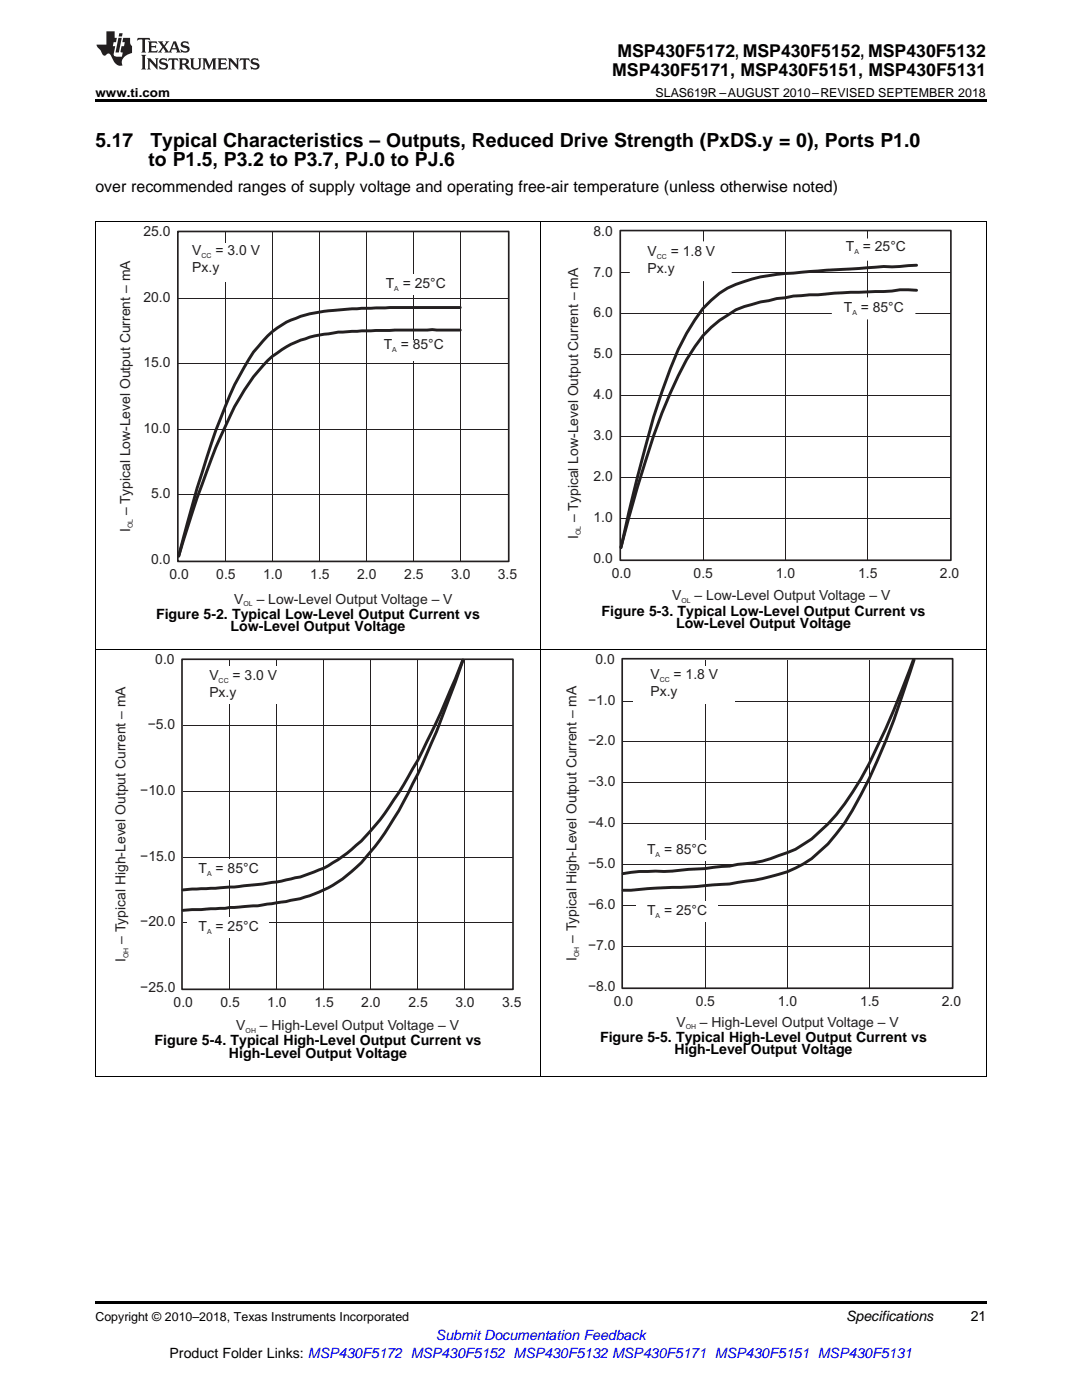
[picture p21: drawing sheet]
<svg xmlns="http://www.w3.org/2000/svg" width="216mm" height="279mm" viewBox="0 0 216 279" stroke-linecap="round" stroke-linejoin="round" font-family="sans-serif">
<defs><g id="words">
<g font-size="3.9">
<text x="19" y="29.3">5.17</text>
<text x="30" y="29.3">Typical Characteristics – Outputs, Reduced Drive Strength (PxDS.y = 0), Ports P1.0</text>
<text x="29.6" y="33.2">to P1.5, P3.2 to P3.7, PJ.0 to PJ.6</text>
</g>
<g font-size="3.5">
<text x="123.2" y="11.3">MSP430F5172, MSP430F5152, MSP430F5132</text>
<text x="122.2" y="15.2">MSP430F5171, MSP430F5151, MSP430F5131</text>
</g>
<text font-size="3.2" x="19" y="38.3">over recommended ranges of supply voltage and operating free-air temperature (unless otherwise noted)</text>
<g font-size="2.8" fill="#231f20">
<text x="28.6" y="47.1">25.0</text>
<text x="118.4" y="47">8.0</text>
<text x="38.4" y="50.9">V</text>
<text x="43" y="50.9">= 3.0 V</text>
<text x="129.2" y="51.1">V</text>
<text x="133.8" y="51.1">= 1.8 V</text>
<text x="168.8" y="50.2">T = 25°C</text>
<text x="38.4" y="54.3">Px.y</text>
<text x="77" y="57.6">T = 25°C</text>
<text x="118.4" y="55.2">7.0</text>
<text x="129.2" y="54.4">Px.y</text>
<text x="28.6" y="60.2">20.0</text>
<text x="118.4" y="63.3">6.0</text>
<text x="168.4" y="62.3">T = 85°C</text>
<text x="76.6" y="69.7">T = 85°C</text>
<text x="118.4" y="71.5">5.0</text>
<text x="28.6" y="73.3">15.0</text>
<text x="118.4" y="79.7">4.0</text>
<text x="28.6" y="86.4">10.0</text>
<text x="118.4" y="87.8">3.0</text>
<text x="118.4" y="96">2.0</text>
<text x="30.2" y="99.5">5.0</text>
<text x="26" y="106.2" transform="rotate(-90 26 106.2)">I</text>
<text x="26" y="102.8" transform="rotate(-90 26 102.8)">– Typical Low-Level Output Current – mA</text>
<text x="115.4" y="107.6" transform="rotate(-90 115.4 107.6)">I</text>
<text x="115.4" y="104.2" transform="rotate(-90 115.4 104.2)">– Typical Low-Level Output Current – mA</text>
<text x="118.4" y="104.2">1.0</text>
<text x="30.2" y="112.5">0.0</text>
<text x="118.4" y="112.3">0.0</text>
<text x="33.8" y="115.6">0.0</text>
<text x="43.2" y="115.6">0.5</text>
<text x="52.5" y="115.6">1.0</text>
<text x="61.9" y="115.6">1.5</text>
<text x="71.2" y="115.6">2.0</text>
<text x="80.7" y="115.6">2.5</text>
<text x="90" y="115.6">3.0</text>
<text x="99.3" y="115.6">3.5</text>
<text x="122.1" y="115.4">0.0</text>
<text x="134.1" y="119.8">V</text>
<text x="138.4" y="115.4">0.5</text>
<text x="138.6" y="119.8">– Low-Level Output Voltage – V</text>
<text x="154.8" y="115.4">1.0</text>
<text x="171.2" y="115.4">1.5</text>
<text x="187.6" y="115.4">2.0</text>
<text x="46.7" y="120.5">V</text>
<text x="51.2" y="120.5">– Low-Level Output Voltage – V</text>
<text x="31" y="132.5">0.0</text>
<text x="41.8" y="135.7">V</text>
<text x="46.4" y="135.7">= 3.0 V</text>
<text x="118.8" y="132.5">0.0</text>
<text x="129.8" y="135.6">V</text>
<text x="134.4" y="135.6">= 1.8 V</text>
<text x="41.8" y="139.1">Px.y</text>
<text x="117.3" y="140.6">−1.0</text>
<text x="129.8" y="139">Px.y</text>
<text x="29.5" y="145.6">−5.0</text>
<text x="117.3" y="148.8">−2.0</text>
<text x="28" y="158.7">−10.0</text>
<text x="117.3" y="156.9">−3.0</text>
<text x="117.3" y="165.1">−4.0</text>
<text x="28" y="171.8">−15.0</text>
<text x="117.3" y="173.3">−5.0</text>
<text x="129.1" y="170.4">T = 85°C</text>
<text x="39.6" y="174.2">T = 85°C</text>
<text x="28" y="184.9">−20.0</text>
<text x="39.6" y="185.9">T = 25°C</text>
<text x="117.3" y="181.4">−6.0</text>
<text x="129.1" y="182.7">T = 25°C</text>
<text x="25.1" y="192" transform="rotate(-90 25.1 192)">I</text>
<text x="25.1" y="188.4" transform="rotate(-90 25.1 188.4)">– Typical High-Level Output Current – mA</text>
<text x="115" y="191.8" transform="rotate(-90 115 191.8)">I</text>
<text x="115" y="188.2" transform="rotate(-90 115 188.2)">– Typical High-Level Output Current – mA</text>
<text x="117.3" y="189.6">−7.0</text>
<text x="28" y="197.9">−25.0</text>
<text x="117.3" y="197.7">−8.0</text>
<text x="34.6" y="201">0.0</text>
<text x="44" y="201">0.5</text>
<text x="53.3" y="201">1.0</text>
<text x="62.8" y="201">1.5</text>
<text x="72.1" y="201">2.0</text>
<text x="81.5" y="201">2.5</text>
<text x="90.9" y="201">3.0</text>
<text x="100.2" y="201">3.5</text>
<text x="122.5" y="200.8">0.0</text>
<text x="138.8" y="200.8">0.5</text>
<text x="155.2" y="200.8">1.0</text>
<text x="171.6" y="200.8">1.5</text>
<text x="187.9" y="200.8">2.0</text>
<text x="47.2" y="205.6">V</text>
<text x="51.9" y="205.6">– High-Level Output Voltage – V</text>
<text x="135" y="204.9">V</text>
<text x="139.7" y="204.9">– High-Level Output Voltage – V</text>
</g>
<g font-size="2.8">
<text x="31.2" y="123.5">Figure 5-2. Typical Low-Level Output Current vs</text>
<text x="120.1" y="122.8">Figure 5-3. Typical Low-Level Output Current vs</text>
<text x="134.9" y="125.3">Low-Level Output Voltage</text>
<text x="46" y="126">Low-Level Output Voltage</text>
<text x="30.8" y="208.6">Figure 5-4. Typical High-Level Output Current vs</text>
<text x="119.7" y="207.9">Figure 5-5. Typical High-Level Output Current vs</text>
<text x="45.7" y="211.1">High-Level Output Voltage</text>
<text x="134.6" y="210.4">High-Level Output Voltage</text>
<text x="168.8" y="263.6">Specifications</text>
<text x="193.7" y="263.6">21</text>
<text x="33.8" y="270.9">Product Folder Links: MSP430F5172 MSP430F5152 MSP430F5132 MSP430F5171 MSP430F5151 MSP430F5131</text>
</g>
<text font-size="2.8" fill="#00f" x="87" y="267.4">Submit Documentation Feedback</text>
<g font-size="2.5">
<text x="19" y="19.3">www.ti.com</text>
<text x="130.8" y="19.3">SLAS619R –AUGUST 2010–REVISED SEPTEMBER 2018</text>
<text x="19" y="263.6">Copyright © 2010–2018, Texas Instruments Incorporated</text>
</g>
<g font-size="1.4" fill="#231f20">
<text x="40.2" y="51.5">CC</text>
<text x="131.1" y="51.6">CC</text>
<text x="170.5" y="50.7">A</text>
<text x="78.7" y="58.1">A</text>
<text x="170.1" y="62.8">A</text>
<text x="78.3" y="70.3">A</text>
<text x="26.5" y="105.4" transform="rotate(-90 26.5 105.4)">OL</text>
<text x="115.9" y="106.8" transform="rotate(-90 115.9 106.8)">OL</text>
<text x="48.6" y="121">OL</text>
<text x="136" y="120.3">OL</text>
<text x="43.6" y="136.3">CC</text>
<text x="131.6" y="136.2">CC</text>
<text x="130.8" y="170.9">A</text>
<text x="41.3" y="174.8">A</text>
<text x="130.8" y="183.3">A</text>
<text x="25.6" y="191.2" transform="rotate(-90 25.6 191.2)">OH</text>
<text x="41.3" y="186.4">A</text>
<text x="115.6" y="191" transform="rotate(-90 115.6 191)">OH</text>
<text x="49" y="206.1">OH</text>
<text x="136.8" y="205.4">OH</text>
</g>
</g></defs>
<path d="M19 214.8h.2zM196.7 214.8h.1zM19 259.7h177.8v.5h-177.8z" fill="#000"/>
<path d="M19.1 129.7v85.1M107.9 129.7v85.1M196.8 129.7v85.1M19 214.8h177.8" fill="none" stroke="#000" stroke-width=".2"/>
<g fill="#fff">
<path d="M63.3 212.9h.4v.7h-.4z"/>
<path d="M152.2 212.2h.4v.7h-.4z"/>
</g>
<path d="M45.9 131.7v65.6M55.2 131.7v65.6M64.6 131.7v65.6M74 131.7v65.6M83.4 131.7v65.6M92.7 131.7v65.6M36.5 158h65.7M36.5 144.9h65.7M36.5 171.1h65.7M36.5 184.1h65.7" fill="none" stroke="#231f20" stroke-width=".2"/>
<path d="M92.3 131.7a173.7 173.7 0 0 1-11.8 25 58.2 58.2 0 0 1-8.4 11.1 30 30 0 0 1-12.2 7.2 83.8 83.8 0 0 1-16 2.2l-7.4 .4M92.4 131.7l-1.5 4.4a192.3 192.3 0 0 1-8.5 20.3 68.1 68.1 0 0 1-10.3 15.8 26.2 26.2 0 0 1-15.9 7.8l-1 .2a46.8 46.8 0 0 1-9.4 .9l-.9 .2-8.4 .4" fill="none" stroke="#231f20" stroke-width=".58"/>
<path d="M36.3 131.6h66.1v65.8h-66.1z" fill="none" stroke="#231f20" stroke-width=".33"/>
<g fill="#fff">
<path d="M38.4 133h20v7.6h-20z" fill-rule="evenodd"/>
<path d="M37.4 183.1h16.4v4.1h-16.4z" fill-rule="evenodd"/>
<path d="M37.4 171.4h16.4v4.1h-16.4z" fill-rule="evenodd"/>
</g>
<path d="M124.3 139.9h65.6M140.7 131.6v65.5M157.1 131.6v65.5M173.5 131.6v65.5M124.3 156.2h65.6M124.3 148.1h65.6M124.3 172.6h65.6M124.3 164.4h65.6M124.3 188.9h65.6M124.3 180.7h65.6" fill="none" stroke="#231f20" stroke-width=".2"/>
<path d="M182.3 131.6l-.7 1.9a160.4 160.4 0 0 1-9.8 21.9 43.8 43.8 0 0 1-9.8 12l-3.3 2.1-1.7 .7a28.9 28.9 0 0 1-8.1 2.2l-3.3 .5-3.3 .2a130.3 130.3 0 0 1-14.7 .8l-3.3 .4M182.4 131.6l-.8 2.5a139.9 139.9 0 0 1-11.5 27.6 34.8 34.8 0 0 1-8.1 9.7 23.7 23.7 0 0 1-9.9 3.9l-1.6 .4a125.4 125.4 0 0 1-16.4 1.4l-9.8 .6" fill="none" stroke="#231f20" stroke-width=".58"/>
<path d="M124.2 131.5h65.9v65.7h-65.9z" fill="none" stroke="#231f20" stroke-width=".33"/>
<g fill="#fff">
<path d="M126.2 132.9h20.4v7.6h-20.4z" fill-rule="evenodd"/>
<path d="M126.9 179.9h16.3v4.1h-16.3z" fill-rule="evenodd"/>
<path d="M126.9 167.6h16.3v4.1h-16.3z" fill-rule="evenodd"/>
</g>
<path d="M19.1 44.3v85.5M107.9 44.3v85.5M196.8 44.3v85.5M19 129.7h177.8" fill="none" stroke="#000" stroke-width=".2"/>
<g fill="#fff">
<path d="M63.3 127.8h.4v.7h-.4z"/>
<path d="M152.2 127.1h.4v.7h-.4z"/>
</g>
<path d="M35.7 59.5h65.6M45 46.4v65.5M54.4 46.4v65.5M63.8 46.4v65.5M73.1 46.4v65.5M82.5 46.4v65.5M91.9 46.4v65.5M35.7 72.6h65.6M35.7 98.8h65.6M35.7 85.7h65.6" fill="none" stroke="#231f20" stroke-width=".2"/>
<path d="M91.8 61.4h-16.8a82.8 82.8 0 0 0-12.2 1 17.2 17.2 0 0 0-10.3 5.6 36.4 36.4 0 0 0-5.7 8.8l-.9 2a209 209 0 0 0-9.3 28.7l-.9 3.5a233.5 233.5 0 0 1 8.4-24 51.9 51.9 0 0 1 7.5-13 19.6 19.6 0 0 1 14-7.4l1.9-.3 4.7-.3 14.1-.2 5.5 .1" fill="none" stroke="#231f20" stroke-width=".58"/>
<path d="M35.5 46.2h66v65.8h-66z" fill="none" stroke="#231f20" stroke-width=".33"/>
<g fill="#fff">
<path d="M37.6 48.5h15.1v7.6h-15.1z" fill-rule="evenodd"/>
<path d="M74.8 54.8h16.3v4.1h-16.3z" fill-rule="evenodd"/>
<path d="M75.1 67.9h16.3v4.1h-16.3z" fill-rule="evenodd"/>
</g>
<path d="M123.9 54.5h65.7M140.3 46.2v65.5M156.7 46.2v65.5M173.1 46.2v65.5M123.9 79h65.7M123.9 70.8h65.7M123.9 62.6h65.7M123.9 95.3h65.7M123.9 87.1h65.7M123.9 103.5h65.7" fill="none" stroke="#231f20" stroke-width=".2"/>
<path d="M182.9 57.9l-3.3-.1-3.3 .4a210.8 210.8 0 0 0-16.4 .8l-1.6 .1-3.3 .5-1.6 .4a19.8 19.8 0 0 0-11.5 5.3 32.2 32.2 0 0 0-6.6 9.7 109.3 109.3 0 0 0-6.5 16.9l-1.6 5.4-3.3 11.9M182.9 52.9l-4.9 .4-1.7-.1-18 1.3a31.7 31.7 0 0 0-13.1 3 19.5 19.5 0 0 0-6.5 6.3 55.3 55.3 0 0 0-6.6 14.4 298.6 298.6 0 0 0-8.2 31.1" fill="none" stroke="#231f20" stroke-width=".58"/>
<path d="M123.8 46h65.9v65.8h-65.9z" fill="none" stroke="#231f20" stroke-width=".33"/>
<path d="M125.8 48.3h20v7.6h-20z" fill-rule="evenodd" fill="#fff"/>
<path d="M125.8 48.3h20v7.6h-20z" fill="none" stroke="#fff" stroke-width=".33"/>
<path d="M166.1 47.8h16.4v4.1h-16.4z" fill-rule="evenodd" fill="#fff"/>
<path d="M166.1 47.8h16.4v4.1h-16.4z" fill="none" stroke="#fff" stroke-width=".33"/>
<path d="M166.1 59.5h16.4v4.1h-16.4z" fill-rule="evenodd" fill="#fff"/>
<path d="M166.1 59.5h16.4v4.1h-16.4z" fill="none" stroke="#fff" stroke-width=".33"/>
<path d="M19 44.3h177.8" fill="none" stroke="#000" stroke-width=".2"/>
<path d="M19 19.9h177.8v.5h-177.8z" fill="#000"/>
<g fill="#231f20">
<path d="M27.5 7.6l-.1 .5 .4-.2h.6v.1v2.1l-.2 .4h1l-.3-.4v-2.1l.1-.1h.5l.5 .2-.2-.5zM29.5 8.3l.2 .3v1.5l-.2 .4h1.8l.2-.6a1.04 1.04 0 0 1-1.3 .2v-.7h.6l.3 .2v-.6l-.3 .2h-.6v-.6l.8-.1 .4 .3-.2-.5zM31.5 8.3l.9 1.1-.9 1.1h.8l-.2-.2 .5-.7 .4 .7-.2 .2h1.5l-.1-.2 .1-.4h.9l.1 .4-.2 .2h1l-.3-.3-.7-1.9h-.5l-.9 2-.8-1 .9-1h-.8l.1 .3-.3 .5-.4-.6 .2-.2zM34.7 8.6l.4 1h-.7zM36.3 8.4a.63 .63 0 0 0-.2 .7 .63 .63 0 0 0 .6 .4l.6 .2 .1 .2a.75 .75 0 0 1-.7 .4 .75 .75 0 0 1-.6-.5l.1 .7 .1-.1a1.11 1.11 0 0 0 1.5-.6 1.13 1.13 0 0 0-1.2-.8l-.1-.4a1.04 1.04 0 0 1 1.2 .2l-.2-.5-.1 .1-.5-.2zM28.2 10.9l.2 .4v2.2l-.2 .4h1l-.3-.4v-2.2l.3-.4zM29.3 11.6l.3 .4v1.5l-.3 .4h.8l-.2-.4v-1.3l1.5 1.7v-1.9l.2-.4h-.7l.2 .4v.9l-1.1-1.3zM32 11.8a.62 .62 0 0 0-.2 .7 .62 .62 0 0 0 .6 .4l.6 .1 .1 .3a.76 .76 0 0 1-.7 .3 .76 .76 0 0 1-.6-.4l.1 .7 .1-.1a1.11 1.11 0 0 0 1.5-.6 1.13 1.13 0 0 0-1.2-.8l-.1-.4a1.04 1.04 0 0 1 1.2 .2l-.2-.6-.1 .1-.5-.1zM33.7 11.6l-.2 .6a.61 .61 0 0 1 .8-.3v1.6l-.2 .4h.9l-.2-.4v-1.6a.63 .63 0 0 1 .8 .3l-.2-.6zM35.6 11.6l.3 .4v1.5l-.3 .4h1l-.2-.2v-.8l.5 .2a.76 .76 0 0 0 1.2 .7l-1-1a.58 .58 0 0 0 .6-.5 .58 .58 0 0 0-.5-.6zM36.4 11.9h.1a.45 .45 0 0 1 .5 .1 .45 .45 0 0 1 .1 .5l-.7 .2zM37.9 11.6l.2 .2a2.17 2.17 0 0 0 .3 1.9 .99 .99 0 0 0 1.6-.6v-1.1l.2-.4h-.7l.2 .2a1.92 1.92 0 0 1-.2 1.8 .6 .6 0 0 1-.9-.5v-1.1l.2-.4zM40.4 11.6l.2 .4v1.5l-.2 .4h.7l-.2-.4v-1.4l.8 1.8 .8-1.8v1.4l-.2 .4h.9l-.2-.4v-1.5l.2-.4h-.8l-.6 1.5-.6-1.5zM43.4 11.6l.2 .4v1.5l-.2 .4h1.8l.2-.6a1.04 1.04 0 0 1-1.3 .1v-.6h.5l.4 .2v-.6l-.4 .2h-.5v-.7h.8l.3 .3-.1-.6zM45.5 11.6l.2 .4v1.5l-.2 .4h.7l-.2-.4v-1.3l1.5 1.7v-1.9l.2-.4h-.7l.2 .4v.9l-1.1-1.3zM47.9 11.6l-.1 .6a.61 .61 0 0 1 .8-.3v1.6l-.3 .4h1l-.3-.4 .1-1.6a.63 .63 0 0 1 .7 .3l-.1-.6zM50.2 11.8a.62 .62 0 0 0-.2 .7 .62 .62 0 0 0 .6 .4l.6 .1 .2 .3a.76 .76 0 0 1-.8 .3 .76 .76 0 0 1-.6-.4l.1 .7 .2-.1a1.11 1.11 0 0 0 1.5-.6 1.13 1.13 0 0 0-1.3-.8l-.1-.4a1.04 1.04 0 0 1 1.2 .2l-.1-.6-.2 .1-.5-.1z"/>
<path d="M21.2 6.3v2.6h-1.9l.1 .4 .7 .9a.91 .91 0 0 0 1 .8 .56 .56 0 0 1 .5-.3 .56 .56 0 0 1 .5 .3l.4 .8a1.53 1.53 0 0 0 1.9 1.2 1.54 1.54 0 0 1 1-2.1l.9-.3v-1.4a1.52 1.52 0 0 1-.3-1.6h-1.4l-.2 .8h.5l-.2 .8h-.4l-.2 1v.2l.4 .1-.2 .8a1.93 1.93 0 0 1-1.6-.3l.3-1.8h-.5l.2-.8h.4l.2-.8h-.4v-1.3zM23.6 7.6l-.6 2.9h.7l.6-2.9zM23.8 6.6l-.1 .7h.6l.2-.7z"/>
</g>
<use href="#words"/>
</svg>
